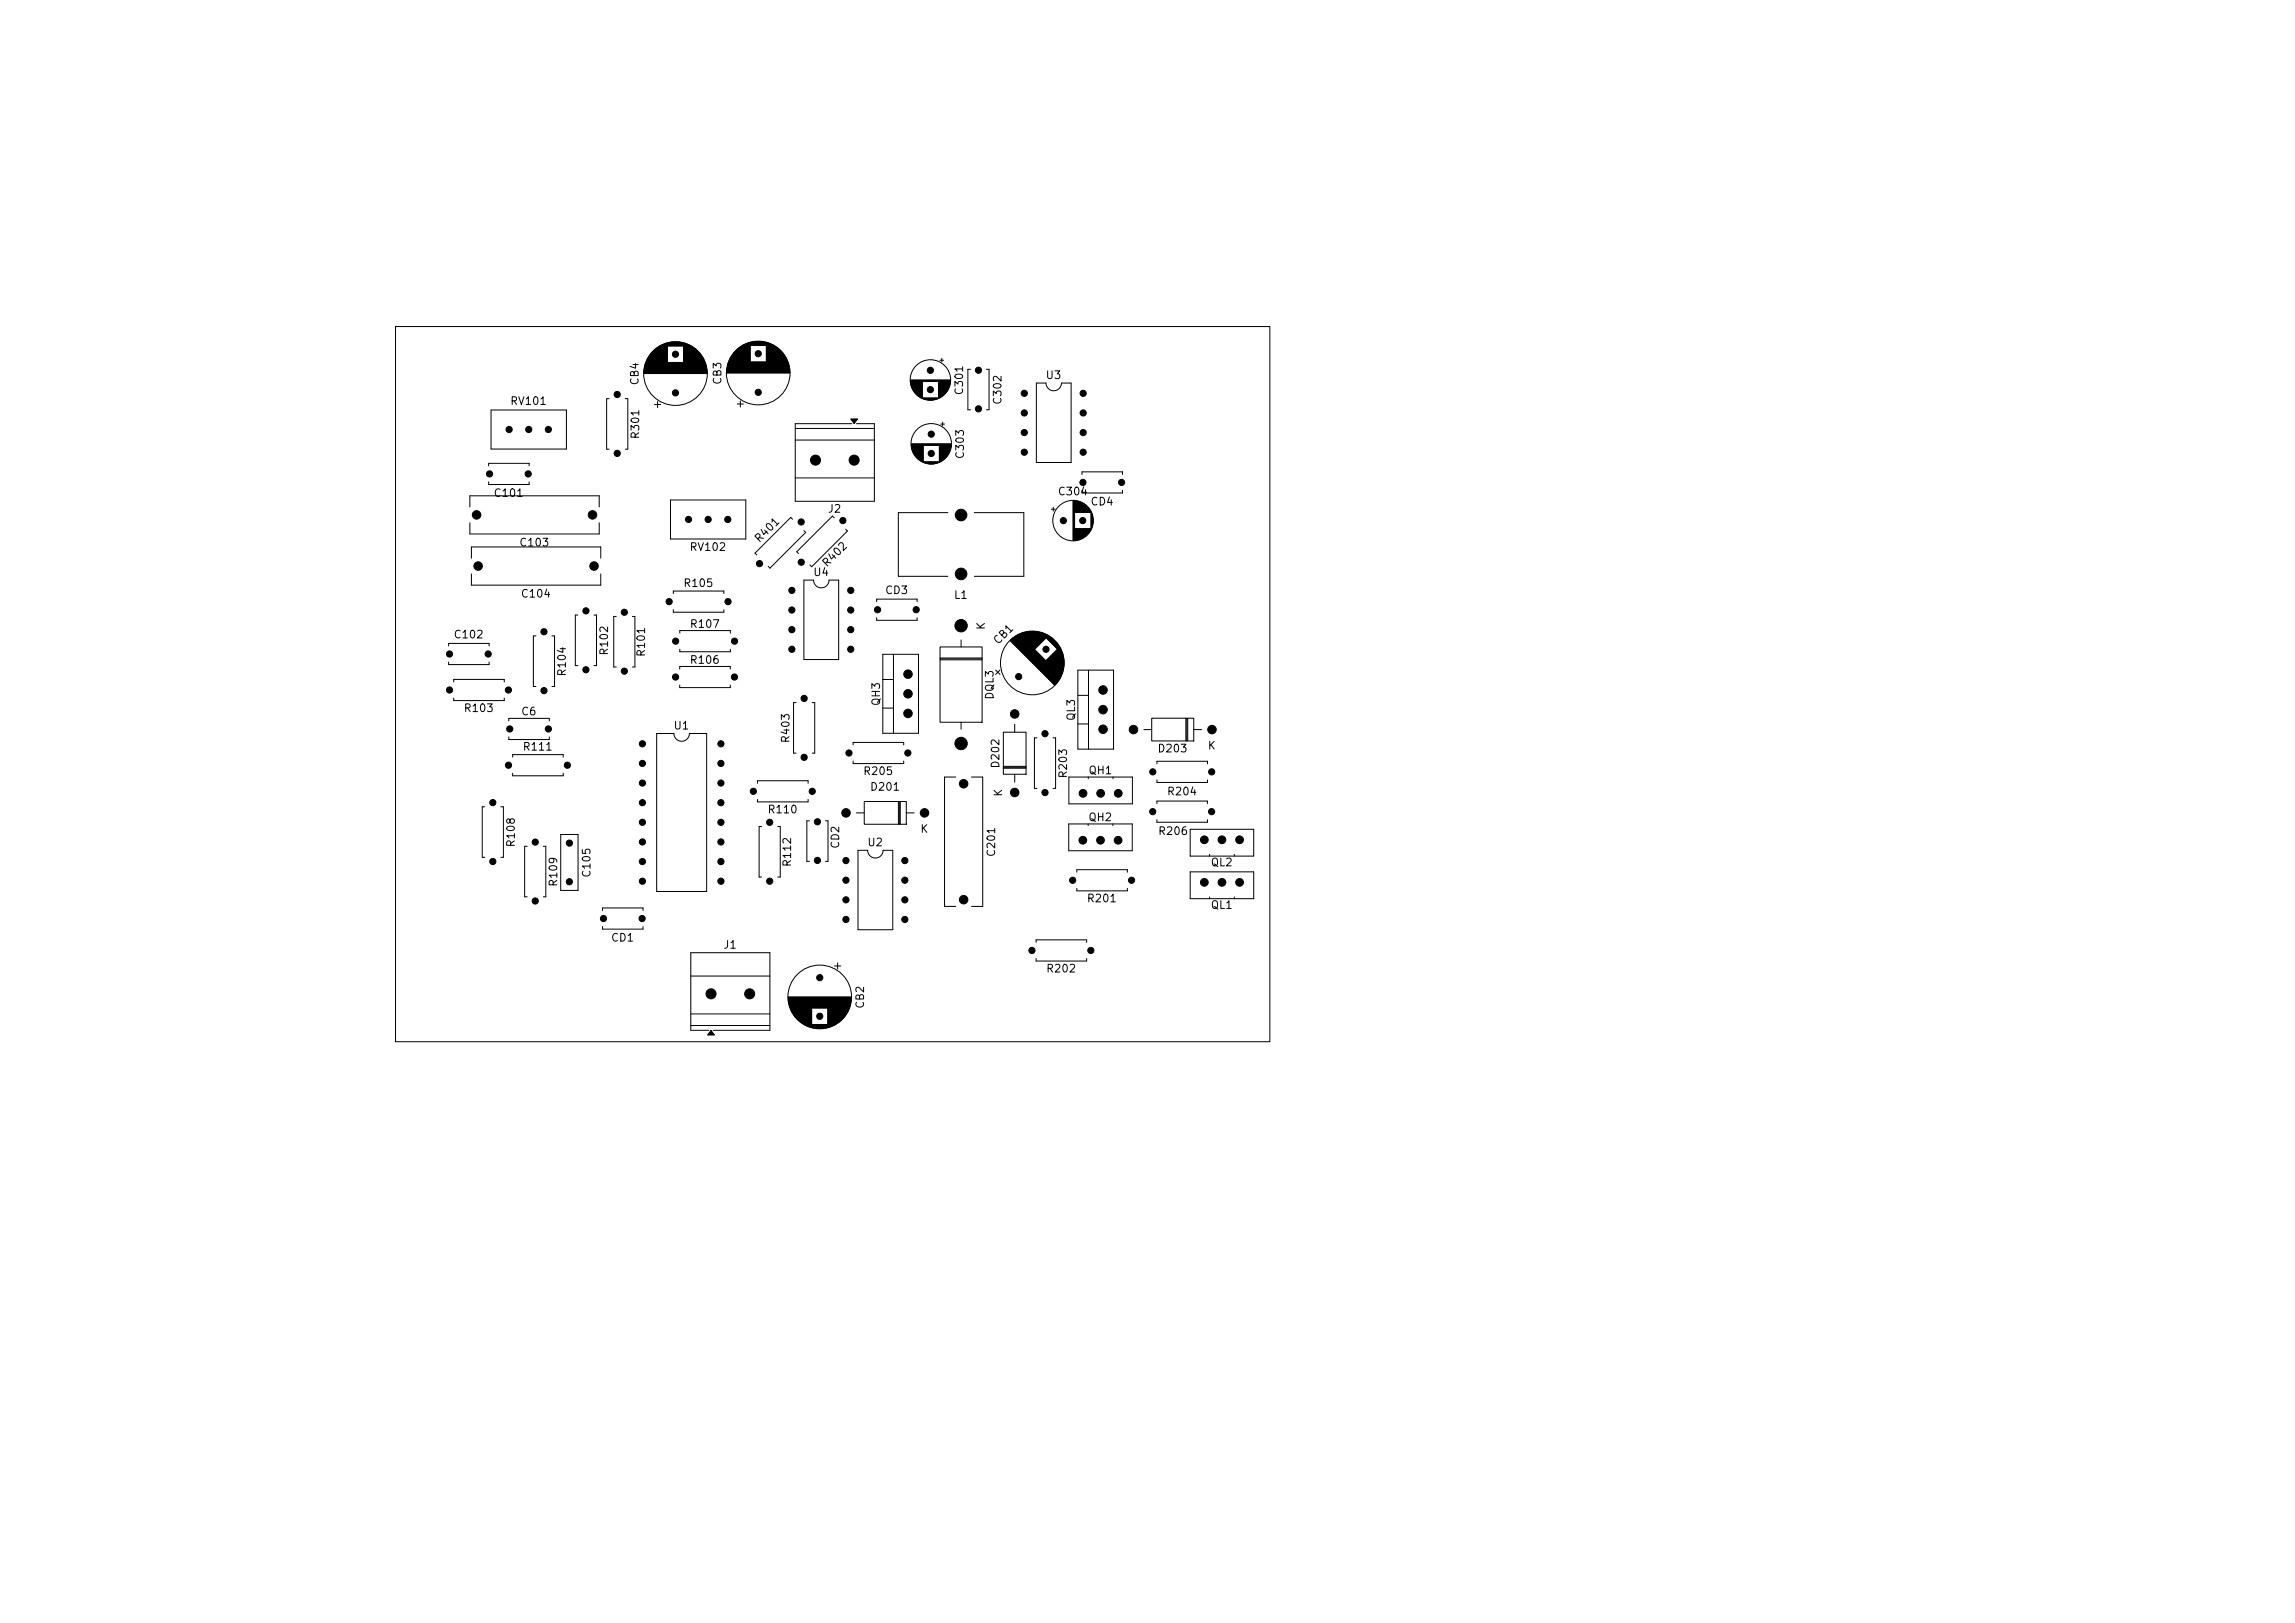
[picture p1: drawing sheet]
<svg xmlns="http://www.w3.org/2000/svg" width="297mm" height="210mm" viewBox="0 0 297 210" stroke-linecap="round" stroke-linejoin="round" font-family="sans-serif">
<defs><g id="words">
<g font-size="1">
<text x="65.9" y="52.6">RV101</text>
<text x="82.9" y="49.9" transform="rotate(-90 82.9 49.9)">CB4</text>
<text x="93.6" y="49.9" transform="rotate(-90 93.6 49.9)">CB3</text>
<text x="124.9" y="51.2" transform="rotate(-90 124.9 51.2)">C301</text>
<text x="129.9" y="52.5" transform="rotate(-90 129.9 52.5)">C302</text>
<text x="135.2" y="49.3">U3</text>
<text x="83" y="56.9" transform="rotate(-90 83 56.9)">R301</text>
<text x="125" y="59.5" transform="rotate(-90 125 59.5)">C303</text>
<text x="63.8" y="64.5">C101</text>
<text x="136.8" y="64.3">C304</text>
<text x="141" y="65.6">CD4</text>
<text x="67.1" y="70.9">C103</text>
<text x="89.2" y="71.5">RV102</text>
<text x="98.4" y="70.5" transform="rotate(-45 98.4 70.5)">R401</text>
<text x="107.1" y="66.6">J2</text>
<text x="67.3" y="77.6">C104</text>
<text x="88.4" y="76.2">R105</text>
<text x="105.2" y="74.8">U4</text>
<text x="107.1" y="73.7" transform="rotate(-45 107.1 73.7)">R402</text>
<text x="114.5" y="77.1">CD3</text>
<text x="123.4" y="77.7">L1</text>
<text x="58.6" y="82.8">C102</text>
<text x="89.2" y="81.5">R107</text>
<text x="127.7" y="81.6" transform="rotate(-90 127.7 81.6)">K</text>
<text x="129.3" y="83.7" transform="rotate(-45 129.3 83.7)">CB1</text>
<text x="73.5" y="87.6" transform="rotate(-90 73.5 87.6)">R104</text>
<text x="78.9" y="84.9" transform="rotate(-90 78.9 84.9)">R102</text>
<text x="83.7" y="85.1" transform="rotate(-90 83.7 85.1)">R101</text>
<text x="89.2" y="86.1">R106</text>
<text x="59.9" y="92.4">R103</text>
<text x="67.4" y="92.8">C6</text>
<text x="87.1" y="94.6">U1</text>
<text x="114.1" y="91.4" transform="rotate(-90 114.1 91.4)">QH3</text>
<text x="128.8" y="90.6" transform="rotate(-90 128.8 90.6)">DQL3</text>
<text x="139.4" y="93.4" transform="rotate(-90 139.4 93.4)">QL3</text>
<text x="67.6" y="97.4">R111</text>
<text x="102.4" y="96.2" transform="rotate(-90 102.4 96.2)">R403</text>
<text x="111.6" y="100.5">R205</text>
<text x="129.6" y="99.5" transform="rotate(-90 129.6 99.5)">D202</text>
<text x="138.3" y="100.8" transform="rotate(-90 138.3 100.8)">R203</text>
<text x="140.8" y="100.4">QH1</text>
<text x="149.7" y="97.6">D203</text>
<text x="156.2" y="97.2">K</text>
<text x="99.3" y="105.5">R110</text>
<text x="112.5" y="102.6">D201</text>
<text x="129.9" y="103.2" transform="rotate(-90 129.9 103.2)">K</text>
<text x="140.8" y="106.5">QH2</text>
<text x="150.9" y="103.2">R204</text>
<text x="66.9" y="109.7" transform="rotate(-90 66.9 109.7)">R108</text>
<text x="76.7" y="113.6" transform="rotate(-90 76.7 113.6)">C105</text>
<text x="102.6" y="112.3" transform="rotate(-90 102.6 112.3)">R112</text>
<text x="108.9" y="109.9" transform="rotate(-90 108.9 109.9)">CD2</text>
<text x="112.2" y="109.7">U2</text>
<text x="119" y="108">K</text>
<text x="129" y="111" transform="rotate(-90 129 111)">C201</text>
<text x="149.8" y="108.3">R206</text>
<text x="156.6" y="112.3">QL2</text>
<text x="72.4" y="114.8" transform="rotate(-90 72.4 114.8)">R109</text>
<text x="140.6" y="117">R201</text>
<text x="156.6" y="117.8">QL1</text>
<text x="79" y="122.1">CD1</text>
<text x="93.5" y="123">J1</text>
<text x="112.1" y="130.6" transform="rotate(-90 112.1 130.6)">CB2</text>
<text x="135.3" y="126.1">R202</text>
</g>
</g></defs>
<g fill="none" stroke="#000" stroke-width=".13">
<path d="M51.2 42.3h113.1v92.5h-113.1zM63.6 53.1h9.7v5h-9.7zM78.8 51.6h-.3v6.5h.3M80.9 51.6h.3v6.5h-.3M83.3 48.3h8.2M83.3 48.2h8.2M83.3 48.1h8.2M83.3 48h8.2M83.4 48h8.1M83.4 47.9h8.1M83.4 47.8h8.1M83.4 47.7h8.1"/>
<path d="M83.4 47.7h8M83.4 47.6h8M83.4 47.5h8M83.4 47.4h8M83.5 47.3h7.9M83.5 47.2h7.8M83.5 47.1h7.8M83.6 47h7.7M83.6 46.9h7.7M83.6 46.9h7.6M83.6 46.9h2.8M83.6 46.8h2.8"/>
<path d="M83.7 46.7h2.7M83.7 46.6h2.7M83.8 46.5h2.6M83.8 46.4h2.6M83.9 46.3h2.5M83.9 46.2h2.5M84 46.1h2.4M84.1 46h2.3M84.1 45.9h2.3M84.2 45.9h2.2M84.2 45.8h2.2M84.3 45.7h2.1"/>
<path d="M84.4 45.6h2M84.4 45.5h2M84.5 45.5h1.9M84.5 45.4h1.9M84.6 45.4h1.8M84.6 45.3h1.8M84.7 45.3h1.7M84.7 52.3h.8M84.8 45.2h1.6M84.9 45.1h1.5M85 45.1h1.4M85 45h1.4"/>
<path d="M85.1 45h1.3M85.1 51.9v.8M85.1 44.9h1.3M85.2 44.9h1.2M85.3 44.9h1.1M85.3 44.8h1.1M85.4 44.8h4.1M85.5 44.7h3.9M85.5 44.7h3.8M85.6 44.7h3.6M85.7 44.6h3.4M85.8 44.6h3.3"/>
<path d="M85.9 44.5h3.1M86 44.5h2.9M86.1 44.5h2.7M86.2 44.4h2.4M86.3 44.4h2.2M86.4 45.1h-1.5M86.5 44.3h1.9M86.6 44.3h1.6M86.9 44.3h1M88.5 46.6h2.6M88.5 46.9h2.7M88.5 46.8h2.7"/>
<path d="M88.5 46.7h2.7M88.5 46.7h2.6M88.5 46.5h2.6M88.5 46.5h2.5M88.5 46.4h2.5M88.5 46.3h2.5M88.5 46.3h2.4M88.5 46.2h2.4M88.5 46.1h2.4M88.5 46.1h2.3M88.5 46h2.3M88.5 45.9h2.2"/>
<path d="M88.5 45.8h2.1M88.5 45.7h2.1M88.5 45.7h2M88.5 45.6h2M88.5 45.6h1.9M88.5 45.5h1.9M88.5 45.5h1.8M88.5 45.4h1.8M88.5 45.4h1.7M88.5 45.3h1.7M88.5 45.3h1.6M88.5 45.2h1.6"/>
<path d="M88.5 45.2h1.5M88.5 45.1h1.5M88.5 45.1h1.4M88.5 45h1.3M88.5 44.9h1.2M88.5 44.9h1.1M88.5 44.8h1M94 48.3h8.2M94 48.2h8.2M94 48.1h8.2M94.1 48.1h8.1M94.1 48h8.1"/>
<path d="M94.1 47.9h8.1M94.1 47.8h8.1M94.1 47.7h8.1M94.1 47.6h8.1M94.1 47.6h8M94.1 47.5h8M94.1 47.4h8M94.2 47.3h7.9M94.2 47.2h7.9M94.2 47.1h7.9M94.2 47.1h7.8M94.2 47h7.8"/>
<path d="M94.3 47h7.7M94.3 46.9h7.7M94.3 46.8h7.6M94.3 46.8h2.8M94.3 46.7h2.8M94.4 46.7h2.7M94.4 46.6h2.7M94.4 46.5h2.7M94.5 46.5h2.6M94.5 46.4h2.6M94.5 46.3h2.6M94.6 46.3h2.5"/>
<path d="M94.6 46.2h2.5M94.6 46.1h2.5M94.7 46.1h2.4M94.7 46h2.4M94.8 45.9h2.3M94.8 45.8h2.3M94.9 45.8h2.2M94.9 45.7h2.2M95 45.7h2.1M95 45.6h2.1M95.1 45.5h2M95.2 45.4h1.9"/>
<path d="M95.3 45.3h1.8M95.4 45.2h1.7M95.4 52.3h.8M95.5 45.1h1.6M95.6 45.1h1.5M95.6 45h1.5M95.7 45h1.4M95.7 44.9h1.4M95.8 44.9h1.3M95.8 51.9v.8M95.9 44.8h1.2M96 44.8h1.1"/>
<path d="M96 44.7h1.1M96.1 44.7h4.1M96.2 44.7h3.9M96.2 44.6h3.8M96.3 44.6h3.6M96.4 44.5h3.5M96.5 44.5h3.3M96.6 44.5h3.1M96.7 44.4h2.9M96.8 44.4h2.7M96.9 44.3h2.5M97 44.3h2.2"/>
<path d="M97.2 44.3h1.9M97.4 44.2h1.5M97.6 44.2h1.1M99.2 46.6h2.7M99.2 46.8h2.7M99.2 46.7h2.7M99.2 46.6h2.6M99.2 46.5h2.6M99.2 46.4h2.6M99.2 46.3h2.5M99.2 46.2h2.4M99.2 46.1h2.4"/>
<path d="M99.2 46h2.3M99.2 45.9h2.3M99.2 45.8h2.2M99.2 45.7h2.1M99.2 45.6h2M99.2 45.5h1.9M99.2 45.4h1.9M99.2 45.3h1.8M99.2 45.3h1.7M99.2 45.2h1.7M99.2 45.1h1.6M99.2 45.1h1.5"/>
<path d="M99.2 45h1.4M99.2 44.9h1.3M99.2 44.8h1.2M99.2 44.7h1M99.2 46.2h2.5M99.2 45.9h2.2M99.2 45.5h2M99.2 45.2h1.6M99.2 44.9h1.2M99.2 45.4h1.8M99.2 44.8h1.1M102.9 55.4h10.3"/>
<path d="M102.9 56.9h10.3M110.2 54.8h-7.3v10.1h10.3v-10.1h-2.4M117.8 49.2h5.2M117.8 49.3h5.2M117.8 49.4h5.2M117.8 49.4h1.6M117.8 49.5h1.6M117.9 49.5h1.5M117.9 49.6h1.5M117.9 49.7h1.5M117.9 49.8h1.5M117.9 49.9h1.5"/>
<path d="M117.9 57.4h5.2M117.9 57.5h5.2M117.9 57.6h5.2M117.9 57.7h1.6M118 57.7h1.5M118 50h1.4M118 57.8h1.5M118 57.9h1.5M118 50.1h1.4M118 58h1.5M118 58.1h1.5M118 50.2h1.4"/>
<path d="M118 58.2h1.5M118.1 50.2h1.3M118.1 58.2h1.4M118.1 58.3h1.4M118.1 50.3h1.3M118.1 50.4h1.3M118.1 58.4h1.4M118.2 58.5h1.3M118.2 50.4h1.2M118.2 50.5h1.2M118.2 58.6h1.3M118.2 50.6h1.2"/>
<path d="M118.2 58.7h1.3M118.3 50.6h1.1M118.3 58.7h1.2M118.3 50.7h1.1M118.3 58.8h1.2M118.4 58.9h1.1M118.4 50.8h1M118.5 59h1M118.5 50.9h.9M118.5 59.1h1M118.5 51h.9M118.6 59.1h.9"/>
<path d="M118.6 51h.8M118.6 59.2h.9M118.7 59.2h.8M118.7 51.1h.7M118.7 59.3h.8M118.8 51.2h.6M118.8 59.3h.7M118.8 59.4h.7M118.9 51.2h.5M118.9 59.4h.6M118.9 51.3h.5M118.9 59.5h.6"/>
<path d="M119 59.5h.5M119 51.3h.4M119 51.4h.4M119.1 59.6h.4M119.1 51.4h.3M119.2 51.4h.2M119.2 59.7h.3M119.2 51.5h2.4M119.3 59.7h.2M119.3 51.5h2.2M119.3 59.7h2.4M119.4 51.6h2"/>
<path d="M119.4 59.8h2.2M119.5 51.6h1.8M119.5 59.8h2M119.6 51.6h1.6M119.6 59.9h1.8M119.7 59.9h1.6M119.7 51.7h1.4M119.8 59.9h1.4M119.9 51.7h1M120 60h1M120.1 51.8h.6M121.4 49.6h1.6"/>
<path d="M121.4 49.6h1.5M121.4 49.8h1.5M121.4 50.2h1.4M121.4 50.6h1.1M121.4 51.1h.7M121.4 49.4h1.6M121.4 49.5h1.6M121.4 49.7h1.5M121.4 49.9h1.5M121.4 50h1.5M121.4 50h1.4M121.4 50.1h1.4"/>
<path d="M121.4 50.3h1.3M121.4 50.4h1.3M121.4 50.5h1.2M121.4 50.6h1.2M121.4 50.7h1.1M121.4 50.8h1M121.4 50.9h.9M121.4 51h.9M121.4 51h.8M121.4 51.2h.7M121.4 51.2h.6M121.4 51.3h.5"/>
<path d="M121.4 51.3h.4M121.4 51.4h.4M121.4 51.4h.3M121.6 57.9h1.5M121.6 58h1.4M121.6 58.5h1.3M121.6 58.9h1M121.6 59.3h.7M121.6 57.7h1.5M121.6 57.8h1.5M121.6 57.9h1.4M121.6 58.1h1.4"/>
<path d="M121.6 58.2h1.4M121.6 58.3h1.4M121.6 58.3h1.3M121.6 58.4h1.3M121.6 58.5h1.2M121.6 58.6h1.2M121.6 58.7h1.2M121.6 58.7h1.1M121.6 58.8h1.1M121.6 58.9h1.1M121.6 59h1M121.6 59.1h.9"/>
<path d="M121.6 59.2h.8M121.6 59.4h.6M121.6 59.5h.5M121.6 59.5h.4M121.6 59.6h.4M121.6 59.6h.3M121.6 59.7h.2M121.6 46.6h.5M121.7 54.9h.5M121.9 46.4v.5M122 54.6v.5M125.6 47.8h-.3v5.2h.3"/>
<path d="M127.7 47.8h.3v5.2h-.3M134.1 49.6h1.3a1 1 0 0 0 1 1 1 1 0 0 0 1-1h1.2v10.2h-4.5zM60.8 65.6v-1.4h16.7v1.4M60.8 67.6v1.5h16.7v-1.5M61 72.2v-1.4h16.7v1.4M61 74.3v1.4h16.7v-1.4M63.2 60.3v-.3h5.3v.3M63.2 62.4v.3h5.3v-.3M74.8 79.6h-.3v6.5h.3M76.9 79.6h.3v6.5h-.3M79.8 79.8h-.4v6.5h.4M81.8 79.8h.4v6.5h-.4"/>
<path d="M86.8 64.7h9.7v5h-9.7zM87.1 76.8v-.3h6.6v.3M87.1 78.9v.3h6.6v-.3M102.6 67.2l-.3-.2-4.6 4.6 .2 .2M102.9 61.8h10.3M104 68.7l.3 .2-4.7 4.6-.2-.2M104 75.1h1.3a1 1 0 0 0 1 1 1 1 0 0 0 1-1h1.2v10.2h-4.5zM108 67l-.3-.2-4.6 4.6 .2 .2M109.4 68.5l.3 .2-4.7 4.6-.2-.2M113.4 77.9v-.4h5.3v.4M113.4 79.9v.4h5.3v-.4M120.2 60h.6"/>
<path d="M122.7 66.3h-6.4v8.3h6.4M126.1 66.3h6.4v8.3h-6.4M136.1 65.9h.5M136.3 65.6v.5M138.9 64.8v5.1M139 64.8v5.1M139.1 64.8v5.1M139.1 64.8v1.5M139.1 68.4v1.5M139.2 64.8v1.5M139.2 68.4v1.5M139.3 64.8v1.5"/>
<path d="M139.3 68.4v1.5M139.4 64.8v1.5M139.4 68.4v1.5M139.5 64.9v1.4M139.5 68.4v1.5M139.6 64.9v1.4M139.6 68.4v1.4M139.7 64.9v1.4M139.7 68.4v1.4M139.8 65v1.3M139.8 68.4v1.4M139.9 65v1.3"/>
<path d="M139.9 68.4v1.3M140 65v1.3M140 68.4v1.3M140 61.4v-.3h5.3v.3M140 63.5v.3h5.3v-.3M140 65.1v1.2M140.1 65.1v1.2M140.1 68.4v1.3M140.1 68.4v1.2M140.2 65.1v1.2M140.2 68.4v1.2M140.2 65.2v1.1"/>
<path d="M140.3 65.2v1.1M140.3 68.4v1.1M140.4 65.3v1M140.4 68.4v1.1M140.4 68.4v1M140.5 65.3v1M140.5 68.4v1M140.5 65.4v.9M140.5 68.4v.9M140.6 65.4v.9M140.6 68.4v.9M140.6 65.5v.8"/>
<path d="M140.7 65.5v.8M140.7 68.4v.8M140.7 65.6v.7M140.7 68.4v.7M140.8 65.6v.7M140.8 68.4v.7M140.8 65.7v.6M140.9 65.7v.6M140.9 68.4v.6M140.9 65.8v.5M140.9 68.4v.5M141 65.9v.4"/>
<path d="M141 68.4v.5M141 68.4v.4M141.1 66v.3M141.1 68.4v.3M141.1 66.1v.2M141.1 68.4v.2M141.2 66.2v2.3M141.2 66.3v2.2M141.3 66.4v2M141.3 66.4v1.9M141.3 66.6v1.6M141.4 66.7v1.3"/>
<path d="M141.4 66.8v1.1M141.5 67.1v.5M58.1 83.6v-.3h5.2v.3M58.1 85.7v.3h5.2v-.3M58.7 88.2v-.3h6.6v.3M58.7 90.3v.4h6.6v-.4M65.8 93.3v-.3h5.3v.3M65.8 95.4v.3h5.3v-.3M66.3 98v-.4h6.6v.4M69.4 82.3h-.4v6.5h.4M71.4 82.3h.4v6.5h-.4M85 94.9h2.2a1 1 0 0 0 1 1 1 1 0 0 0 1-1h2.3v20.5h-6.5z"/>
<path d="M88 86.6v-.4h6.5v.4M88 88.6v.4h6.5v-.4M88 81.9v-.3h6.5v.3M88 84v.3h6.5v-.3M103 90.9h-.3v6.6h.3M105.1 90.9h.3v6.6h-.3M110.4 96.4v-.3h6.5v.3M110.4 98.5v.3h6.5v-.3M114.2 84.7h4.7v10.2h-4.7zM114.2 87.9h1.4M114.2 91.6h1.4M115.6 84.7v10.2"/>
<path d="M121.7 83.7h5.4v9.8h-5.4zM121.7 85.1h5.4M121.7 85.3h5.4M121.7 85.4h5.4M124.4 82.8v.9M124.4 93.5v.9M128.8 86.7l.6 .6M129.4 86.7l-.6 .6M129.8 99.2h3M129.8 99.3h3M129.8 99.4h3M129.8 94.7h3v5.5h-3z"/>
<path d="M130.7 82.9l5.8 5.8M130.7 82.9l5.8 5.7M130.8 82.8l5.7 5.8M130.8 82.8l5.8 5.8M130.9 82.8l5.7 5.7M130.9 82.7l5.7 5.8M131 82.7l5.7 5.7M131 82.6l5.8 5.8M131 82.6l5.8 5.7M131.1 82.6l5.7 5.7M131.1 82.5l5.8 5.7M131.2 82.5l5.7 5.7"/>
<path d="M131.2 82.5l5.7 5.6M131.3 82.4l5.6 5.7M131.3 82.4l5.7 5.7M131.3 93.7v1M131.3 82.4l5.7 5.6M131.4 82.4l5.6 5.6M131.4 82.3l5.6 5.7M131.4 82.3l5.7 5.6M131.5 82.3l5.6 5.6M131.5 82.3l5.6 5.5M131.6 82.2l5.5 5.6M131.6 82.2l5.6 5.6"/>
<path d="M131.7 82.2l5.5 5.5M131.8 82.1l5.4 5.5M131.8 82.1l5.5 5.5M131.8 82.1l5.5 5.4M131.9 82.1l5.4 5.4M132 82l1.9 2M132 82l2 1.9M132.1 82l1.9 1.9M132.2 82l1.9 1.9M132.2 81.9l1.9 1.9M132.3 81.9l1.8 1.9M132.3 81.9l1.9 1.8"/>
<path d="M132.4 81.9l1.8 1.8M132.5 81.9l1.7 1.8M132.5 81.8l1.8 1.8M132.6 81.8l1.7 1.8M132.6 81.8l1.8 1.7M132.7 81.8l1.7 1.7M132.8 81.8l1.6 1.7M132.8 81.8l1.7 1.6M132.9 81.8l1.6 1.6M133 81.7l1.6 1.6M133.1 81.7l1.5 1.6M133.2 81.7l1.5 1.5"/>
<path d="M133.3 81.7l1.4 1.5M133.3 81.7l1.5 1.5M133.4 81.7l1.4 1.4M133.5 81.7l1.3 1.4M133.5 81.7l1.4 1.3M133.6 81.7l1.3 1.3M133.7 81.7l1.3 1.3M133.8 81.7l1.2 1.2M133.9 81.7l1.1 1.2M133.9 81.7l1.2 1.1M134 81.7l1.1 1.1M134.1 81.7l1 1.1"/>
<path d="M134.1 81.7l1.1 1.1M134.2 81.7l1 1M134.2 95.5h-.3v6.5h.3M134.3 81.7l.9 1M134.4 81.8l.9 .8M134.5 81.8l.8 .8M134.6 81.8l.8 .8M134.7 81.8l2.9 2.9M134.8 81.8l2.7 2.8M134.8 81.9l2.7 2.6M134.9 81.9l2.6 2.6M135 81.9l2.5 2.5"/>
<path d="M135.1 82l2.3 2.3M135.2 82l2.2 2.2M135.3 82l2 2.1M135.4 85.5l1.9 1.9M135.4 82.1l1.9 1.9M135.4 85.4l2 2M135.4 85.4l2 1.9M135.5 85.4l1.9 1.9M135.5 82.1l1.7 1.8M135.5 85.3l1.9 1.9M135.6 85.3l1.8 1.9M135.6 85.3l1.8 1.8"/>
<path d="M135.6 85.2l1.9 1.9M135.6 82.2l1.6 1.6M135.7 85.2l1.8 1.8M135.7 85.1l1.8 1.8M135.8 82.3l1.3 1.3M135.8 85.1l1.7 1.7M135.8 85l1.8 1.8M135.9 85l1.7 1.7M135.9 82.4l1.1 1.1M135.9 84.9l1.7 1.7M136 84.9l1.6 1.6M136 84.8l1.6 1.7"/>
<path d="M136 84.8l1.6 1.6M136.1 84.8l1.5 1.6M136.1 84.8l1.6 1.5M136.1 82.5l.8 .8M136.1 84.7l1.6 1.6M136.1 84.7l1.6 1.5M136.2 84.7l1.5 1.5M136.2 84.7l1.5 1.4M136.2 84.6l1.5 1.5M136.3 84.6l1.4 1.4M136.3 95.5h.3v6.5h-.3M136.3 84.5l1.4 1.4"/>
<path d="M136.4 84.5l1.3 1.3M136.4 84.5l1.3 1.2M136.4 84.4l1.3 1.3M136.5 84.4l1.2 1.2M136.5 84.3l1.2 1.2M136.5 84.3l1.2 1.1M136.6 84.3l1.1 1.1M136.6 84.3l1.1 1M136.6 84.2l1.1 1.1M136.7 84.2l1 1M136.7 84.2l.9 .9M136.7 88.4l-5.8-5.7 5.8 5.8"/>
<path d="M136.7 84.1l.9 1M136.7 84.1l.9 .9M136.8 84.1l.8 .8M136.8 84l.8 .8M139.5 86.7h4.6v10.2h-4.6zM139.5 90h1.4M139.5 93.7h1.4M140.9 86.7v10.2M148 94.4h1M149 92.9h5.5v3h-5.5zM149.7 98.8v-.3h6.6v.3M153.5 92.9v3"/>
<path d="M153.6 92.9v3M153.7 92.9v3M154.5 94.4h1M62.7 104.4h-.3v6.5h.3M64.8 104.4h.3v6.5h-.3M66.3 100.1v.3h6.6v-.3M68.2 109.5h-.3v6.5h.3M70.3 109.5h.3v6.5h-.3M72.6 108h2.2v7.2h-2.2zM78 117.8v-.3h5.2v.3M78 119.9v.3h5.2v-.3M98 101.4v-.4h6.6v.4"/>
<path d="M98 103.4v.4h6.6v-.4M98.6 106.9h-.4v6.6h.4M100.6 106.9h.4v6.6h-.4M104.8 106.2h-.4v5.3h.4M106.8 106.2h.4v5.3h-.4M110.8 105.2h1M111 110h1.3a1 1 0 0 0 1 1 1 1 0 0 0 1-1h1.2v10.3h-4.5zM111.8 103.7h5.5v3h-5.5zM116.3 103.7v3M116.4 103.7v3M116.5 103.7v3M117.3 105.2h1"/>
<path d="M123.7 100.5h-1.5v16.8h1.5M125.7 100.5h1.5v16.8h-1.5M131.3 100.2v1M138.3 106.6h8.2v3.5h-8.2zM138.3 100.5h8.2v3.5h-8.2zM139.4 112.9v-.4h6.5v.4M139.4 114.9v.4h6.5v-.4M140.8 106.6v.2M140.8 100.5v.3M144 106.6v.2M144 100.5v.3M149.7 104v-.3h6.6v.3"/>
<path d="M149.7 106.1v.3h6.6v-.3M149.7 100.9v.3h6.6v-.3M154 107.3h8.2v3.5h-8.2zM154 112.8h8.2v3.5h-8.2zM156.5 110.6v.2M156.5 116.1v.2M159.7 110.6v.2M159.7 116.1v.2M89.4 131.2h10.2M89.4 132.7h10.2M89.4 126.3h10.2M91.7 133.3h-2.3v-10h10.2v10h-7.3"/>
<path d="M102 129h8.2M102 129.1h8.2M102 129.2h8.2M102 129.3h8.2M102 129.4h8.2M102 129.4h8.1M102 129.5h8.1M102 129.6h8.1M102.1 129.6h8M102.1 129.7h8M102.1 129.8h8M102.1 129.9h8"/>
<path d="M102.1 130h8M102.1 130h7.9M102.2 130.1h7.8M102.2 130.2h7.8M102.2 130.3h7.8M102.2 130.3h7.7M102.2 130.4h7.7M102.3 130.4h7.6M102.3 130.5h2.7M102.3 130.6h2.7M102.4 130.7h2.6M102.4 130.8h2.6"/>
<path d="M102.5 130.9h2.5M102.5 131h2.5M102.6 131.1h2.4M102.6 131.2h2.4M102.7 131.2h2.3M102.7 131.3h2.3M102.7 131.4h2.3M102.8 131.4h2.2M102.8 131.5h2.2M102.9 131.5h2.1M102.9 131.6h2.1M103 131.6h2"/>
<path d="M103 131.7h2M103.1 131.8h1.9M103.2 131.9h1.8M103.3 132h1.7M103.4 132.1h1.6M103.5 132.2h1.5M103.6 132.2h1.4M103.6 132.3h1.4M103.7 132.3h1.3M103.7 132.4h1.3M103.8 132.4h1.2M103.9 132.4h1.1"/>
<path d="M103.9 132.5h1.1M104 132.5h1M104.1 132.6h4M104.2 132.6h3.8M104.3 132.7h3.6M104.4 132.7h3.4M104.4 132.8h3.3M104.5 132.8h3.1M104.6 132.8h2.9M104.7 132.9h2.7M104.9 132.9h2.4M105 133h2.2"/>
<path d="M105 131.1h-2.4M105.1 133h1.9M105.3 133h1.6M105.6 133.1h1M107.1 130.6h2.8M107.1 131h2.5M107.1 131.4h2.3M107.1 131.9h1.9M107.1 132.3h1.4M107.1 132.5h1.2M107.1 130.5h2.8M107.1 130.6h2.7"/>
<path d="M107.1 130.7h2.7M107.1 130.8h2.7M107.1 130.8h2.6M107.1 130.9h2.6M107.1 131h2.6M107.1 131.1h2.5M107.1 131.2h2.4M107.1 131.3h2.4M107.1 131.5h2.2M107.1 131.6h2.2M107.1 131.6h2.1M107.1 131.7h2.1"/>
<path d="M107.1 131.7h2M107.1 131.8h2M107.1 131.8h1.9M107.1 132h1.8M107.1 132h1.7M107.1 132.1h1.7M107.1 132.1h1.6M107.1 132.2h1.6M107.1 132.2h1.5M107.1 132.4h1.3M107.1 132.4h1.2M107.1 132.5h1.1"/>
<path d="M108 125h.8M108.4 124.6v.8M109.6 131.2h-2.5M109.8 130.7h-2.7M134.1 121.9v-.3h6.5v.3M134.1 124v.4h6.5v-.4"/>
<circle cx="87.4" cy="48.3" r="4.1"/>
<circle cx="98.1" cy="48.3" r="4.1"/>
<circle cx="120.4" cy="49.2" r="2.62"/>
<circle cx="120.5" cy="57.4" r="2.62"/>
<circle cx="138.9" cy="67.4" r="2.62"/>
<circle cx="133.6" cy="85.8" r="4.1"/>
<circle cx="106.1" cy="129" r="4.1"/>
</g>
<g fill="#000" stroke="#000" stroke-width=".13">
<path d="M110.1 54.2h.9l-.5 .6zM92 133.3l.5 .6h-.9z"/>
<circle cx="65.9" cy="55.6" r=".4"/>
<circle cx="68.4" cy="55.6" r=".4"/>
<circle cx="71" cy="55.6" r=".4"/>
<circle cx="79.9" cy="51" r=".4"/>
<circle cx="79.9" cy="58.7" r=".4"/>
<circle cx="87.4" cy="50.8" r=".4"/>
<circle cx="87.4" cy="45.8" r=".4"/>
<circle cx="98.1" cy="50.8" r=".4"/>
<circle cx="98.1" cy="45.8" r=".4"/>
<circle cx="105.5" cy="59.5" r=".65"/>
<circle cx="110.5" cy="59.5" r=".65"/>
<circle cx="120.4" cy="47.9" r=".4"/>
<circle cx="120.4" cy="50.4" r=".4"/>
<circle cx="120.5" cy="58.7" r=".4"/>
<circle cx="120.5" cy="56.2" r=".4"/>
<circle cx="126.6" cy="52.9" r=".4"/>
<circle cx="126.6" cy="47.9" r=".4"/>
<circle cx="132.6" cy="53.4" r=".4"/>
<circle cx="132.6" cy="50.9" r=".4"/>
<circle cx="132.6" cy="58.5" r=".4"/>
<circle cx="132.6" cy="56" r=".4"/>
<circle cx="140.2" cy="56" r=".4"/>
<circle cx="140.2" cy="53.4" r=".4"/>
<circle cx="140.2" cy="50.9" r=".4"/>
<circle cx="140.2" cy="58.5" r=".4"/>
<circle cx="61.7" cy="66.6" r=".55"/>
<circle cx="61.9" cy="73.2" r=".55"/>
<circle cx="63.4" cy="61.3" r=".4"/>
<circle cx="68.4" cy="61.3" r=".4"/>
<circle cx="75.8" cy="79" r=".4"/>
<circle cx="76.7" cy="66.6" r=".55"/>
<circle cx="76.9" cy="73.2" r=".55"/>
<circle cx="80.8" cy="79.2" r=".4"/>
<circle cx="86.6" cy="77.8" r=".4"/>
<circle cx="89.1" cy="67.2" r=".4"/>
<circle cx="91.6" cy="67.2" r=".4"/>
<circle cx="94.2" cy="67.2" r=".4"/>
<circle cx="94.2" cy="77.8" r=".4"/>
<circle cx="98.3" cy="72.9" r=".4"/>
<circle cx="102.5" cy="76.4" r=".4"/>
<circle cx="102.5" cy="78.9" r=".4"/>
<circle cx="103.7" cy="67.5" r=".4"/>
<circle cx="103.7" cy="72.7" r=".4"/>
<circle cx="109.1" cy="67.4" r=".4"/>
<circle cx="110.1" cy="78.9" r=".4"/>
<circle cx="110.1" cy="76.4" r=".4"/>
<circle cx="113.6" cy="78.9" r=".4"/>
<circle cx="118.6" cy="78.9" r=".4"/>
<circle cx="124.4" cy="74.3" r=".75"/>
<circle cx="124.4" cy="66.6" r=".75"/>
<circle cx="137.6" cy="67.4" r=".4"/>
<circle cx="140.1" cy="67.4" r=".4"/>
<circle cx="140.1" cy="62.4" r=".4"/>
<circle cx="145.1" cy="62.4" r=".4"/>
<circle cx="58.2" cy="84.6" r=".4"/>
<circle cx="58.2" cy="89.3" r=".4"/>
<circle cx="63.2" cy="84.6" r=".4"/>
<circle cx="65.8" cy="89.3" r=".4"/>
<circle cx="65.8" cy="99" r=".4"/>
<circle cx="66" cy="94.3" r=".4"/>
<circle cx="70.4" cy="89.4" r=".4"/>
<circle cx="70.4" cy="81.7" r=".4"/>
<circle cx="71" cy="94.3" r=".4"/>
<circle cx="73.4" cy="99" r=".4"/>
<circle cx="75.8" cy="86.7" r=".4"/>
<circle cx="80.8" cy="86.8" r=".4"/>
<circle cx="83.1" cy="98.8" r=".4"/>
<circle cx="83.1" cy="96.2" r=".4"/>
<circle cx="87.4" cy="87.6" r=".4"/>
<circle cx="87.4" cy="83" r=".4"/>
<circle cx="93.3" cy="96.2" r=".4"/>
<circle cx="93.3" cy="98.8" r=".4"/>
<circle cx="95" cy="87.6" r=".4"/>
<circle cx="95.1" cy="83" r=".4"/>
<circle cx="102.5" cy="81.5" r=".4"/>
<circle cx="102.5" cy="84" r=".4"/>
<circle cx="104.1" cy="90.4" r=".4"/>
<circle cx="104.1" cy="98" r=".4"/>
<circle cx="109.9" cy="97.4" r=".4"/>
<circle cx="110.1" cy="84" r=".4"/>
<circle cx="110.1" cy="81.5" r=".4"/>
<circle cx="117.5" cy="97.4" r=".4"/>
<circle cx="117.5" cy="87.2" r=".55"/>
<circle cx="117.5" cy="92.3" r=".55"/>
<circle cx="117.5" cy="89.8" r=".55"/>
<circle cx="124.4" cy="81" r=".8"/>
<circle cx="124.4" cy="96.2" r=".8"/>
<circle cx="131.3" cy="92.4" r=".55"/>
<circle cx="131.8" cy="87.5" r=".4"/>
<circle cx="135.2" cy="94.9" r=".4"/>
<circle cx="135.4" cy="84" r=".4"/>
<circle cx="142.7" cy="91.8" r=".55"/>
<circle cx="142.7" cy="94.4" r=".55"/>
<circle cx="142.7" cy="89.3" r=".55"/>
<circle cx="146.7" cy="94.4" r=".55"/>
<circle cx="149.2" cy="99.9" r=".4"/>
<circle cx="156.8" cy="99.9" r=".4"/>
<circle cx="156.8" cy="94.4" r=".55"/>
<circle cx="63.8" cy="111.5" r=".4"/>
<circle cx="63.8" cy="103.9" r=".4"/>
<circle cx="69.3" cy="116.6" r=".4"/>
<circle cx="69.3" cy="109" r=".4"/>
<circle cx="73.7" cy="114.1" r=".4"/>
<circle cx="73.7" cy="109.1" r=".4"/>
<circle cx="78.1" cy="118.9" r=".4"/>
<circle cx="83.1" cy="118.9" r=".4"/>
<circle cx="83.1" cy="114" r=".4"/>
<circle cx="83.1" cy="106.4" r=".4"/>
<circle cx="83.1" cy="108.9" r=".4"/>
<circle cx="83.1" cy="111.5" r=".4"/>
<circle cx="83.1" cy="103.9" r=".4"/>
<circle cx="83.1" cy="101.3" r=".4"/>
<circle cx="93.3" cy="111.5" r=".4"/>
<circle cx="93.3" cy="101.3" r=".4"/>
<circle cx="93.3" cy="108.9" r=".4"/>
<circle cx="93.3" cy="106.4" r=".4"/>
<circle cx="93.3" cy="103.9" r=".4"/>
<circle cx="93.3" cy="114" r=".4"/>
<circle cx="97.5" cy="102.4" r=".4"/>
<circle cx="99.6" cy="106.4" r=".4"/>
<circle cx="99.6" cy="114" r=".4"/>
<circle cx="105.1" cy="102.4" r=".4"/>
<circle cx="105.8" cy="106.3" r=".4"/>
<circle cx="105.8" cy="111.3" r=".4"/>
<circle cx="109.5" cy="111.4" r=".4"/>
<circle cx="109.5" cy="113.9" r=".4"/>
<circle cx="109.5" cy="119" r=".4"/>
<circle cx="109.5" cy="116.4" r=".4"/>
<circle cx="109.5" cy="105.2" r=".55"/>
<circle cx="117.1" cy="111.4" r=".4"/>
<circle cx="117.1" cy="113.9" r=".4"/>
<circle cx="117.1" cy="119" r=".4"/>
<circle cx="117.1" cy="116.4" r=".4"/>
<circle cx="119.6" cy="105.2" r=".55"/>
<circle cx="124.7" cy="101.4" r=".55"/>
<circle cx="124.7" cy="116.4" r=".55"/>
<circle cx="131.3" cy="102.5" r=".55"/>
<circle cx="135.2" cy="102.6" r=".4"/>
<circle cx="138.8" cy="113.9" r=".4"/>
<circle cx="140.1" cy="108.7" r=".5"/>
<circle cx="140.2" cy="102.7" r=".5"/>
<circle cx="142.4" cy="108.7" r=".5"/>
<circle cx="142.4" cy="102.7" r=".5"/>
<circle cx="144.7" cy="108.7" r=".5"/>
<circle cx="144.7" cy="102.7" r=".5"/>
<circle cx="146.4" cy="113.9" r=".4"/>
<circle cx="149.2" cy="105" r=".4"/>
<circle cx="155.9" cy="114.2" r=".5"/>
<circle cx="155.9" cy="108.7" r=".5"/>
<circle cx="156.8" cy="105" r=".4"/>
<circle cx="158.1" cy="114.2" r=".5"/>
<circle cx="158.1" cy="108.7" r=".5"/>
<circle cx="160.4" cy="108.7" r=".5"/>
<circle cx="160.4" cy="114.2" r=".5"/>
<circle cx="92" cy="128.6" r=".65"/>
<circle cx="97" cy="128.6" r=".65"/>
<circle cx="106.1" cy="126.5" r=".4"/>
<circle cx="106.1" cy="131.5" r=".4"/>
<circle cx="133.5" cy="123" r=".4"/>
<circle cx="141.2" cy="123" r=".4"/>
</g>
<use href="#words"/>
</svg>
